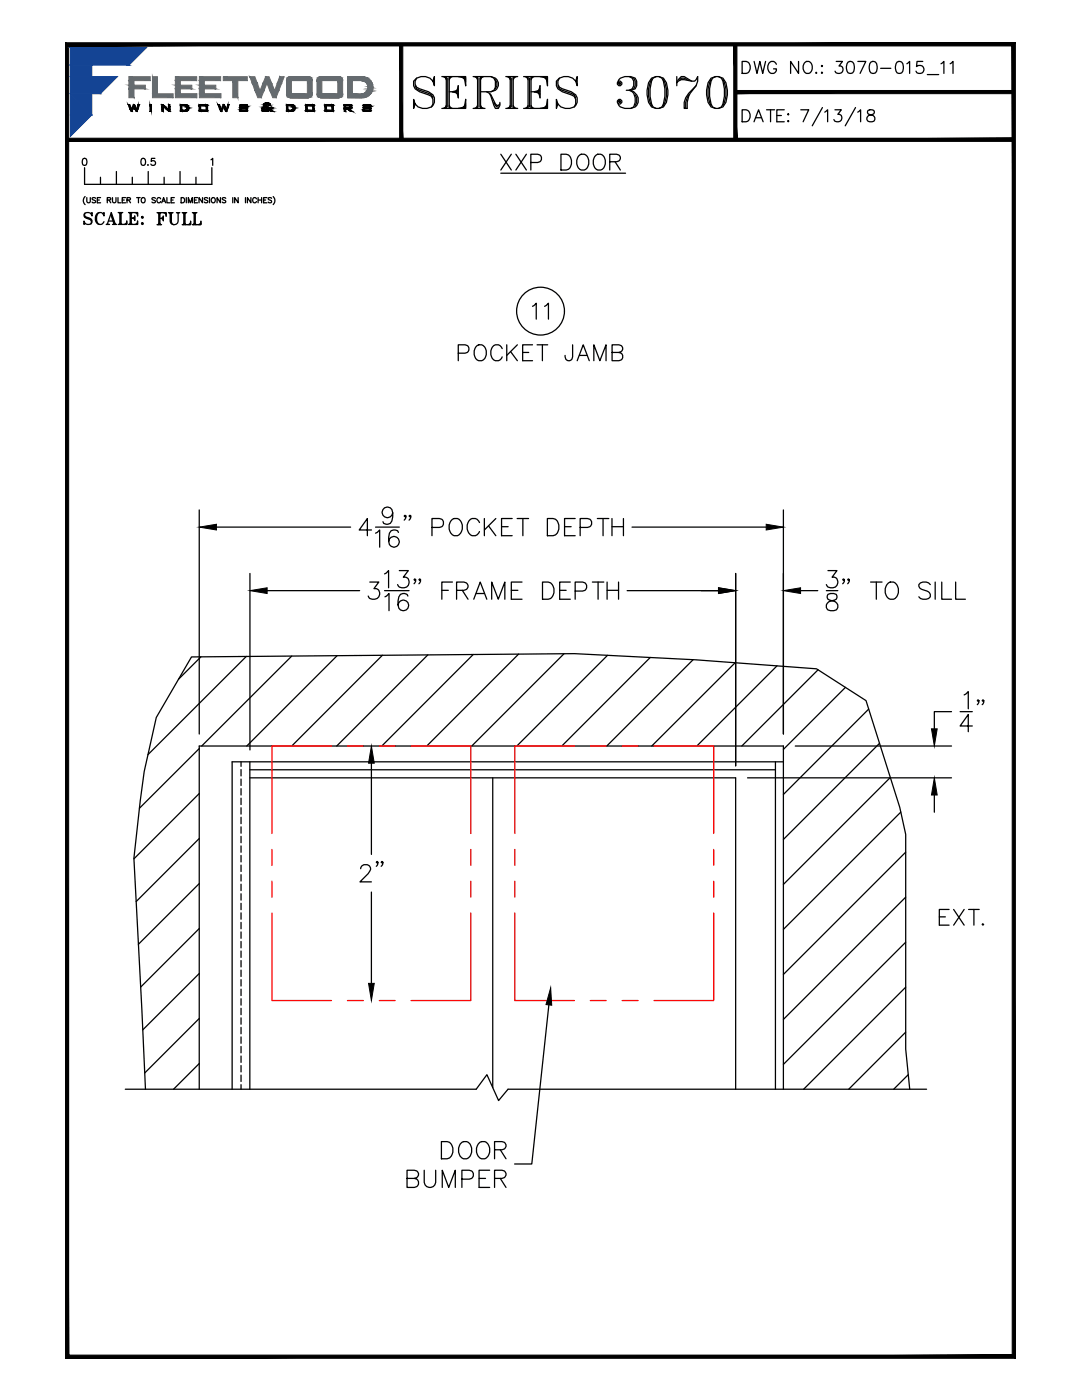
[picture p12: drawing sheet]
<svg xmlns="http://www.w3.org/2000/svg" width="216mm" height="279mm" viewBox="0 0 216 279" stroke-linecap="round" stroke-linejoin="round" font-family="sans-serif">
<defs><g id="words">
<text font-size="10.6" x="81.1" y="22.9">SERIES 3070</text>
<text font-size="7.1" x="98.8" y="35.6">XXP DOOR</text>
<g font-size="6.6">
<text x="105.1" y="64.9">11</text>
<text x="90.3" y="73.4">POCKET JAMB</text>
<text x="186.3" y="185.9">EXT.</text>
</g>
<text font-size="6.2" x="165.5" y="16.2">3070-015_11</text>
<g font-size="5.7">
<text x="146.8" y="15.9">DWG NO.:</text>
<text x="30" y="46.2">FULL</text>
</g>
<g font-size="5.3">
<text x="146.8" y="25.4">DATE:</text>
<text x="15.5" y="45.9">SCALE:</text>
</g>
<text font-size="4.4" x="26.8" y="34.2">0.5</text>
</g></defs>
<!-- layer: MISC -->
<g fill="none" stroke="#000" stroke-width=".25">
<path d="M49.9 114.4v35.3M53.3 117.9h18.5M73.8 116.2h1.8l-1 1.3a1.1 1.1 0 0 1 1.2 1.2 1.1 1.1 0 0 1-1.5 .9l-.5-.2-.3-.4M76.7 114.5l.8-.6v3.4M76.7 117.9h4.9M76.8 119.1l.8-.7v3.5M79.7 113.9h1.8l-1 1.3a1.1 1.1 0 0 1 1.1 1.2 1.1 1.1 0 0 1-1.4 .9l-.5-.1-.4-.5M81.4 119a.98 .98 0 0 0-1-.6 .98 .98 0 0 0-.8 .7 2.49 2.49 0 0 0 .3 2.6 1.06 1.06 0 0 0 1.6-.4 1.06 1.06 0 0 0-.8-1.5 1.06 1.06 0 0 0-1.3 .9M82.9 115.7l-.1 .1-.2-.1 .2-.2 .1 .2v.3l-.3 .5M83.9 115.7l-.1 .1-.2-.1 .2-.2a.64 .64 0 0 1-.2 1M88.2 117.8h1.3M90.3 116.2h-2.1v3.4"/>
<path d="M91.1 117.8h1.5l.5-.2a.78 .78 0 0 0 0-1.3l-.5-.1h-1.5v3.4M92.2 117.8l1.2 1.8M94.5 119.6l1.3-3.4 1.3 3.4M95 118.4h1.7M98.1 119.6v-3.4l1.3 3.4 1.3-3.4v3.4M102 117.8h1.3M104.2 116.2h-2.2v3.4h2.2M108.2 116.2h1.2a1.92 1.92 0 0 1 .5 3.2l-.5 .2h-1.2zM111.7 117.8h1.3M113.8 116.2h-2.1v3.4h2.1M114.8 118h1.4a.9 .9 0 0 0 .9-.9 .9 .9 0 0 0-.9-.9h-1.4v3.4M118.2 116.2h2.3"/>
<path d="M119.3 116.2v3.4M121.1 117.8h2.3M121.1 116.2v3.4M123.4 116.2v3.4M125.1 117.9h18.3M146.8 114.4v38.4M40.1 131.1l-4.5 4.5M49.2 131l-19.7 19.6M58.2 130.9l-18 18M67.3 130.9l-18.1 18M76.3 130.8l-18.1 18.1M85.4 130.7l-18.2 18.2"/>
<path d="M94.4 130.6l-18.2 18.3M103.5 130.5l-18.3 18.4M112.5 130.5l-18.4 18.4M121.2 130.8l-18.1 18.1M129.8 131.2l-17.7 17.7M138.3 131.7l-17.2 17.2M146.7 132.3l-16.7 16.6M155 132.9l-16 16M163.2 133.7l-15.2 15.2M168.7 137.2l-12.4 12.4M192.4 138.7l.8-.7v3.5M195.3 139.8l-.1 .2-.2-.2 .2-.1 .1 .1v.3l-.3 .5"/>
<path d="M196.3 139.8l-.1 .2-.2-.2 .2-.1a.64 .64 0 0 1-.2 .9M39.8 149.4l-12 11.9M39.8 158.4l-13.1 13M49.9 155.2h96.9M149.2 155.2h40.7M158.7 148.9h31.2M173.3 141.5l-17 17.1M175.5 148.4l-19.2 19.1M177.7 155.2l-21.4 21.3M186.4 158.7v3.4M189.9 142h-3.5v3.5M191.6 142h2.4"/>
<path d="M194 144.9h-2.4l1.6-2.3v3.4M39.8 176.3l-12.2 12.2M39.8 167.3l-12.6 12.6M179.7 162.1l-23.4 23.4M180.7 170.1l-24.4 24.4M180.7 179l-24.4 24.4M39.8 194.3l-11.3 11.2M39.8 185.3l-11.7 11.7M180.7 197l-20.3 20.4M180.7 188l-24.4 24.4M25 217.4h70l2.2-2.9 2.3 5.1 1.9-2.2h83.5M29 217.4l-2.3-46.1 2.1-17.3 2.4-10.8 7-12.1 76.4-.7 24.2 1.3 24.1 1.8 9.9 6.3 6.7 21.3 1.2 5.4v42.9l.8 8"/>
<path d="M39.8 203.3l-10.9 10.8M39.8 217.4v-68.5h116.5v68.5M39.8 212.3l-5.2 5.1M180.7 206l-11.3 11.4M181.2 214.5l-2.9 2.9M81.2 235.2h1.5l.5-.2a.78 .78 0 0 0 0-1.3l-.5-.2h-1.5v3.5h1.5a.9 .9 0 0 0 .8-.9 .9 .9 0 0 0-.8-.9M84.6 233.5v2.5a1.15 1.15 0 0 0 1.2 1 1.15 1.15 0 0 0 1.1-1v-2.5M88.1 227.8h1.1a1.85 1.85 0 0 1 .8 3l-.3 .3-.5 .2h-1.1zM88.2 237v-3.5l1.3 3.5 1.4-3.5v3.5M91.8 228.3a1.26 1.26 0 0 1 1.5-.4 1.26 1.26 0 0 1 .8 1.2 1.59 1.59 0 0 1-1.6 2.2 2.02 2.02 0 0 1-.7-3zM92.2 235.3h1.4a.89 .89 0 0 0 .9-.9 .89 .89 0 0 0-.9-.9h-1.4v3.5M95.6 235.2h1.3"/>
<path d="M95.7 228a1.31 1.31 0 0 1 2 1.1 1.61 1.61 0 0 1-1.6 2.2 2 2 0 0 1-.4-3.3zM97.7 233.5h-2.1v3.5h2.1M98.7 229.5h1.5a.87 .87 0 0 0 .8-1l-.3-.5-.5-.2h-1.5v3.5M98.7 235.2h1.5a.87 .87 0 0 0 .8-1l-.3-.5-.5-.2h-1.5v3.5M99.8 229.5l1.2 1.8M99.8 235.2l1.2 1.8"/>
</g>
<!-- layer: SILL-PAN -->
<g fill="none" stroke="#000" stroke-width=".25">
<path d="M48.1 152v.9M48.1 153.6v1.3M48.1 155.5v1.3M48.1 157.4v1.3M48.1 159.3v1.3M49.9 152v65.4M49.9 153.6h104.8M146.8 155.2v62.2M154.7 152v65.4M156.3 152h-110v65.4M48.1 161.2v1.3M48.1 163.1v1.3"/>
<path d="M48.1 165v1.3M48.1 166.9v1.3M48.1 168.8v1.3M48.1 170.7v1.3M48.1 172.7v1.2M48.1 174.6v1.2M48.1 176.5v1.2M48.1 178.4v1.2M48.1 180.3v1.2M48.1 182.2v1.2M48.1 184.1v1.3M48.1 186v1.3"/>
<path d="M48.1 187.9v1.3M48.1 189.8v1.3M48.1 191.7v1.3M48.1 193.6v1.3M48.1 195.5v1.3M48.1 197.4v1.3M48.1 199.3v1.3M48.1 201.2v1.3M48.1 203.1v1.3M48.1 205v1.3M48.1 206.9v1.3M48.1 208.8v1.3"/>
<path d="M48.1 210.8v1.2M48.1 212.7v1.2M48.1 214.6v1.2M48.1 216.5v.9"/>
</g>
<!-- layer: OBJ -->
<g fill="none" stroke="#f00" stroke-width=".25">
<path d="M66.2 148.9h-11.9v17.4M69.3 148.9h3.2M75.7 148.9h3.1M82 148.9h11.9v17.4M114.6 148.9h-11.9v17.4M117.8 148.9h3.2M124.1 148.9h3.2M130.5 148.9h11.9v17.4M54.3 169.5v3.2M54.3 175.9v3.1M93.9 169.5v3.2M93.9 175.9v3.1"/>
<path d="M102.7 169.5v3.2M102.7 175.9v3.1M142.4 169.5v3.2M142.4 175.9v3.1M54.3 182.2v17.5h11.9M69.3 199.7h3.2M75.7 199.7h3.1M93.9 182.2v17.5h-11.9M102.7 182.2v17.5h11.9M117.8 199.7h3.2M124.1 199.7h3.2M142.4 182.2v17.5h-11.9"/>
</g>
<!-- layer: 0 -->
<path d="M98.3 155.2v61.9" fill="none" stroke="#000" stroke-width=".25"/>
<!-- layer: TEXT -->
<g fill="none" stroke="#000" stroke-width=".25">
<path d="M99.9 34.6h24.9M39.8 101.8v44.7M43.2 105.2h26.8M74.1 105.8h-2.4l1.6-2.3v3.4M74.9 106.4l.9-.6v3.4M74.9 105.2h4.8M78.4 102.3a1.06 1.06 0 0 1-1.5 .9 1.06 1.06 0 0 1-.4-1.6 1.06 1.06 0 0 1 1.7 .1 3.1 3.1 0 0 1-.3 2.8 .97 .97 0 0 1-1.5-.4M79.5 106.3a1.02 1.02 0 0 0-1.5-.4 3.2 3.2 0 0 0-.3 2.8 1.06 1.06 0 0 0 1.7 .1 1.06 1.06 0 0 0-.4-1.6 1.06 1.06 0 0 0-1.4 .9M81 103l-.2 .1-.2-.1 .2-.2 .2 .2v.3l-.4 .5M82 103l-.2 .1-.2-.1 .2-.2 .2 .2v.3l-.4 .5M86.2 105.3h1.5l.5-.2a.91 .91 0 0 0 .3-1 .91 .91 0 0 0-.8-.6h-1.5v3.4M90.3 103.6a1.31 1.31 0 0 1 1.9 1.2 1.61 1.61 0 0 1-1.6 2.1 2 2 0 0 1-.3-3.3z"/>
<path d="M95.7 104.3a1.27 1.27 0 0 0-1.5-.8 1.27 1.27 0 0 0-1 1.3 1.61 1.61 0 0 0 1.7 2.1l.3-.2 .5-.6M96.7 103.5v3.4M97.5 104.9l1.4 2M98.9 103.5l-2.2 2.3M100.1 105.1h1.3M102.2 103.5h-2.1v3.4h2.1M103.2 103.5h2.3M104.3 103.5v3.4M109.2 103.5h1.2a1.87 1.87 0 0 1 .8 2.9l-.3 .3-.5 .2h-1.2zM112.7 105.1h1.3M114.8 103.5h-2.1v3.4h2.1M115.8 105.3h1.4a.89 .89 0 0 0 .9-.9 .89 .89 0 0 0-.9-.9h-1.4v3.4"/>
<path d="M119.2 103.5h2.3M120.3 103.5v3.4M122.1 105.1h2.3M122.1 103.5v3.4M124.4 103.5v3.4M126.1 105.2h26.8M139.9 117.9h3.5M146.8 114.4v38.4M156.3 101.8v44.7M159.7 117.9h3.5M164.9 117.9h2.3M165.2 118.6a.7 .7 0 0 0 .3 1.2 1.61 1.61 0 0 1 1.7 .9 .89 .89 0 0 1-.9 1.2h-.6a.98 .98 0 0 1-.9-1.1 .98 .98 0 0 1 1.1-.9l.6-.1a.7 .7 0 0 0 .4-1.2l-.6-.2z"/>
<path d="M165.2 113.9h1.8l-1 1.3a1.1 1.1 0 0 1 1.2 1.2 1.1 1.1 0 0 1-1.5 .9l-.5-.1-.3-.5M168.5 115.7l-.2 .1-.2-.1 .2-.2 .2 .2v.3l-.4 .5M169.5 115.7l-.2 .1-.2-.1 .2-.2 .2 .2v.3l-.4 .5M173.7 116.2h2.3M174.9 116.2v3.4M177.3 116.3a1.31 1.31 0 0 1 2 1.2 1.58 1.58 0 0 1-1.7 2.1 1.98 1.98 0 0 1-.3-3.3zM185.6 116.7a1.48 1.48 0 0 0-2.3 0 .86 .86 0 0 0 .7 .9l1 .4a.85 .85 0 0 1 .6 .6 .85 .85 0 0 1-.3 .8 1.59 1.59 0 0 1-2-.3M186.6 116.2v3.4M187.9 116.2v3.4h2M190.7 116.2v3.4h1.9M74.1 152.3v18.2M72 173.4a.85 .85 0 0 1 .6-.8h.7a.84 .84 0 0 1 .5 1.3l-2 2.1h2.3"/>
<path d="M74.1 178v18.3M75.4 172.1l-.1 .1-.2-.1 .2-.2a.64 .64 0 0 1-.2 1M76.4 172.1l-.2 .1-.1-.1 .1-.2 .2 .2v.3l-.3 .5M109.5 200.6l-3.4 31.7h-3.4"/>
</g>
<path d="M39.8 105.2l3.4-.6v1.2zM143.4 117.3l3.4 .6-3.4 .5zM152.9 104.6l3.4 .6-3.4 .6zM156.3 117.9l3.4-.6v1.1zM74.1 148.9l.6 3.4h-1.2zM73.5 196.3h1.2l-.6 3.4zM109.9 197.1l.2 3.5-1.2-.1z" fill="#000" stroke="#000" stroke-width=".2"/>
<!-- layer: DIM -->
<g fill="#000" stroke="#000" stroke-width=".2">
<path d="M37 22h.5zM37.3 21.4h.3zM47.9 21.5h1.4zM48.1 21.7h1.3zM47.8 21.9l.3-.1zM49.1 21.1l.2 .1zM52.8 20.7h1zM53.5 21h.4zM54 21.4l.2-.1 .1 .1zM58.1 21.1h.6zM69.8 21.1h.4zM72.6 21.6h1.4z"/>
<path d="M72.7 21.7h1.3zM72.5 21.9l.2-.1zM73.7 21.1l.3 .1z"/>
<path d="M79.7 8.9l.7 19v-19zM79.7 8.9l.7 19h-.7z"/>
<path d="M146.7 18.1v.6l55.6-.6zM146.7 18.7l55.6-.6v.6z"/>
<path d="M146.4 8.9l.6 19v-19zM146.4 8.9l.6 19h-.6z"/>
<path d="M13.4 27.6v.6l188.9-.6zM13.4 28.2l188.9-.6v.6z"/>
<path d="M25.6 20.9l.7 .9-.4-.9zM25.6 20.9l.7 .9h-.4z"/>
<path d="M25.9 21.8l.4 .4 .2-.4zM25.9 21.8l.4 .4h-.2z"/>
<path d="M26.5 21.3v.5l.2-.5zM26.5 21.3v.5h-.2z"/>
<path d="M26.6 20.9l.4 .4-.1-.4zM26.6 20.9l.4 .4h-.5z"/>
<path d="M26.7 21.3l.5 .5-.2-.5zM26.7 21.3l.5 .5h-.3z"/>
<path d="M26.9 21.8l.4 .4 .2-.4zM26.9 21.8l.4 .4h-.2z"/>
<path d="M27.6 20.9l-.1 .9 .4-.9zM27.6 20.9l-.1 .9h-.3z"/>
<path d="M29.9 20.9l.3 1.3v-1.3zM29.9 20.9l.3 1.3h-.3zM29.9 22.2h.3zM29.9 22.2h.3z"/>
<path d="M32.3 20.9l.7 .4-.5-.4zM32.3 20.9l.7 .4h-.7z"/>
<path d="M32.3 21.3l.3 .5v-.5zM32.3 21.3l.3 .5h-.3z"/>
<path d="M32.3 21.8l.3 .4v-.4zM32.3 21.8l.3 .4h-.3z"/>
<path d="M32.6 21.3l1 .5-.6-.5zM32.6 21.3l1 .5h-.4z"/>
<path d="M33.6 20.9l.3 .4v-.4zM33.6 20.9l.3 .4h-.3z"/>
<path d="M33.6 21.3l.3 .5v-.5zM33.6 21.3l.3 .5h-.3z"/>
<path d="M33.2 21.8l.7 .4v-.4zM33.2 21.8l.7 .4h-.2z"/>
<path d="M36 21.1l.3 .9v-.9zM36 21.1l.3 .9h-.3z"/>
<path d="M36 20.9h1.1zM36 20.9h1.1z"/>
<path d="M36 22.2h1zM36 22.2h1.1z"/>
<path d="M36 20.9h1.2zM36 20.9h1.2z"/>
<path d="M36 20.9l1.3 .1zM36 20.9l1.3 .1z"/>
<path d="M36 22.2h1.2zM36 22.2h1.1z"/>
<path d="M36 21h1.4zM36 21h1.4z"/>
<path d="M36 22.1h1.3zM36 22.1l1.2 .1z"/>
<path d="M36 21l1.5 .1zM36 21l1.5 .1z"/>
<path d="M36 22.1h1.4zM36 22.1h1.3z"/>
<path d="M36.9 21.1h.6zM36.9 21.1h.6z"/>
<path d="M37 21.1h.5zM37 21.1h.5z"/>
<path d="M36 22h1.5zM36 22l1.4 .1z"/>
<path d="M37 21.1h.5zM37 21.1h.5z"/>
<path d="M37 21.1l.6 .1zM37 21.1l.6 .1z"/>
<path d="M37 22h.5zM37 22h.5zM36.9 22h.6z"/>
<path d="M37.1 21.2h.5zM37.1 21.2h.5z"/>
<path d="M37.1 21.9h.5zM37 22h.5zM37 22h.5z"/>
<path d="M37.2 21.2l.4 .1zM37.2 21.2l.4 .1z"/>
<path d="M37.2 21.3h.4zM37.2 21.3h.4z"/>
<path d="M37.2 21.9h.4zM37.2 21.9h.4z"/>
<path d="M37.2 21.9h.4zM37.1 21.9h.5z"/>
<path d="M37.2 21.3l.4 .1zM37.2 21.3l.4 .1zM37.3 21.4h.3z"/>
<path d="M37.2 21.8h.4zM37.2 21.8l.4 .1z"/>
<path d="M37.3 21.4h.4zM37.3 21.4h.4z"/>
<path d="M37.3 21.7l.3 .1zM37.3 21.7l.3 .1z"/>
<path d="M37.3 21.8h.3zM37.3 21.8h.3z"/>
<path d="M37.3 21.4l.4 .1zM37.3 21.4l.4 .1z"/>
<path d="M37.3 21.5h.4zM37.3 21.5h.4z"/>
<path d="M37.3 21.5l.4 .1zM37.3 21.5l.4 .1z"/>
<path d="M37.3 21.6h.4zM37.3 21.6h.4z"/>
<path d="M37.3 21.6l.4 .1zM37.3 21.6l.4 .1z"/>
<path d="M37.3 21.7h.4zM37.3 21.7h.3z"/>
<path d="M39.7 21.1l.4 .9v-.9zM39.7 21.1l.4 .9h-.4z"/>
<path d="M40 20.9h1.2zM39.9 20.9h1.3z"/>
<path d="M39.9 20.9h1.4zM39.9 20.9h1.4z"/>
<path d="M39.9 22.2h1.3zM39.9 22.2h1.3z"/>
<path d="M39.9 20.9h1.4zM39.8 20.9h1.5z"/>
<path d="M39.9 22.2h1.4zM39.9 22.2h1.3z"/>
<path d="M39.8 20.9h1.5zM39.8 20.9h1.5z"/>
<path d="M39.8 22.2h1.5zM39.8 22.2h1.5z"/>
<path d="M39.8 20.9l1.6 .1zM39.8 20.9l1.6 .1z"/>
<path d="M39.8 22.2h1.5zM39.8 22.2h1.5z"/>
<path d="M39.8 21h1.6zM39.8 21h1.6z"/>
<path d="M39.8 22.2h1.6zM39.8 22.2h1.5z"/>
<path d="M39.8 21h1.6zM39.8 21h1.6z"/>
<path d="M39.8 22.1h1.6zM39.8 22.1l1.6 .1z"/>
<path d="M39.7 21l1.7 .1zM39.7 21l1.7 .1z"/>
<path d="M39.7 21.1h1.7zM39.7 21.1h1.7z"/>
<path d="M41.1 21.1l.3 .9v-.9zM41.1 21.1l.3 .9h-.3z"/>
<path d="M39.7 22h1.7zM39.7 22h1.7z"/>
<path d="M39.7 22l1.7 .1zM39.7 22l1.7 .1z"/>
<path d="M39.7 22.1h1.7zM39.7 22.1h1.7z"/>
<path d="M43.5 20.9l.7 .9-.4-.9zM43.5 20.9l.7 .9h-.4z"/>
<path d="M43.8 21.8l.4 .4 .2-.4zM43.8 21.8l.4 .4h-.2z"/>
<path d="M44.4 21.3v.5l.2-.5zM44.4 21.3v.5h-.2z"/>
<path d="M44.5 20.9l.4 .4-.1-.4zM44.5 20.9l.4 .4h-.5z"/>
<path d="M44.6 21.3l.5 .5-.2-.5zM44.6 21.3l.5 .5h-.3z"/>
<path d="M44.8 21.8l.4 .4 .2-.4zM44.8 21.8l.4 .4h-.2z"/>
<path d="M45.5 20.9l-.1 .9 .4-.9zM45.5 20.9l-.1 .9h-.3z"/>
<path d="M47.8 21.9l.3 .1zM47.8 21.9l.3 .1z"/>
<path d="M47.9 21.1h.3zM47.9 21.1h.3z"/>
<path d="M47.9 21.1l.3 .3v-.3zM47.9 21.1l.3 .3h-.3zM47.9 21.4h.3zM47.9 21.4h.3z"/>
<path d="M49.1 21.1l.2 .1zM49.1 21.2h.2z"/>
<path d="M48.1 20.9h1zM48.1 20.9h1z"/>
<path d="M49.1 21.7h.3zM49.1 21.7h.3z"/>
<path d="M47.9 21.4h1.3zM47.9 21.4h1.3z"/>
<path d="M48.1 20.9h1.1zM48.1 20.9h1.1z"/>
<path d="M48.1 20.9h1.1zM48.1 20.9h1.1z"/>
<path d="M48.1 20.9h1.1zM48 20.9h1.2z"/>
<path d="M48 22.2h1.2zM48 22.2h1.1z"/>
<path d="M48 20.9h1.2zM48 20.9h1.2z"/>
<path d="M48 20.9h1.2zM48 20.9h1.2z"/>
<path d="M47.9 21.4h1.3zM47.9 21.4h1.3z"/>
<path d="M47.9 21.4h1.4zM47.9 21.4h1.4z"/>
<path d="M48 22.2h1.2zM48 22.2h1.2z"/>
<path d="M48 20.9h1.3zM48 20.9h1.3z"/>
<path d="M48 20.9h1.3zM48 20.9h1.3z"/>
<path d="M47.9 21.4l1.4 .1zM47.9 21.4l1.4 .1z"/>
<path d="M47.9 22.2h1.4zM47.9 22.2h1.3z"/>
<path d="M47.9 20.9l1.4 .1zM47.9 20.9l1.4 .1z"/>
<path d="M47.9 21h1.4zM47.9 21h1.4z"/>
<path d="M47.9 21.5h1.4zM47.9 21.5h1.4z"/>
<path d="M47.9 21.5h1.4zM47.9 21.5h1.4zM47.9 21.5h1.4z"/>
<path d="M47.9 22.2h1.4zM47.9 22.2h1.4z"/>
<path d="M47.9 21h1.4zM47.9 21h1.4z"/>
<path d="M47.9 21h1.4zM47.9 21h1.4z"/>
<path d="M47.9 21h1.4zM47.9 21h1.4z"/>
<path d="M47.9 21.5l1.4 .1zM47.9 21.5l1.4 .1zM47.9 21.6h1.4zM47.9 21.6h1.4z"/>
<path d="M47.9 22.2h1.4zM47.9 22.2h1.4z"/>
<path d="M47.9 21l1.4 .1zM47.9 21l1.4 .1zM47.9 21.1h1.4zM47.9 21.1h1.4z"/>
<path d="M47.9 21.1h1.4zM47.9 21.1h1.4z"/>
<path d="M49.1 21.1h.2zM49.1 21.1h.2z"/>
<path d="M47.9 21.6h1.5zM47.9 21.6h1.5z"/>
<path d="M47.9 22.1h1.4zM47.9 22.1l1.4 .1z"/>
<path d="M47.9 21.6h1.5zM47.9 21.6h1.5z"/>
<path d="M47.9 21.6h1.5zM47.9 21.6h1.5z"/>
<path d="M48 21.6h1.4zM48 21.6h1.4z"/>
<path d="M48 21.6h1.4zM48 21.6h1.4z"/>
<path d="M47.8 22l1.6 .1zM47.8 22l1.6 .1z"/>
<path d="M47.8 22.1h1.6zM47.8 22.1h1.5z"/>
<path d="M48 21.6l1.4 .1zM48 21.6l1.4 .1zM48.1 21.7h1.3z"/>
<path d="M48.1 21.7h1.3zM48.1 21.7h1.3z"/>
<path d="M49.1 21.7l.3 .3v-.3zM49.1 21.7l.3 .3h-.3z"/>
<path d="M47.8 22h1.6zM47.8 22h1.6z"/>
<path d="M52.3 21.7h.3zM52.3 21.7h.3zM52.3 21.7h.3zM52.3 21.7h.3z"/>
<path d="M52.3 21.7h.3zM52.3 21.7h.3zM52.3 21.7h.3zM52.3 21.7h.3z"/>
<path d="M52.3 21.7l.3 .3v-.3zM52.3 21.7l.3 .3h-.3z"/>
<path d="M52.3 21.7h.3zM52.3 21.7h.3zM52.3 21.7h.3zM52.3 21.7h.3z"/>
<path d="M52.3 21.7h.4zM52.3 21.7h.3zM52.3 21.7h.3zM52.3 21.7h.3z"/>
<path d="M52.3 21.6h.4zM52.3 21.6l.4 .1z"/>
<path d="M52.3 21.6h.5zM52.3 21.6h.4z"/>
<path d="M52.4 21.6h.4zM52.4 21.6h.4z"/>
<path d="M52.4 21.5h.5zM52.4 21.5l.4 .1z"/>
<path d="M52.4 21.5h.5zM52.4 21.5h.5z"/>
<path d="M52.7 20.9l.3 .1zM52.7 20.9l.3 .1zM52.7 21h.3zM52.7 21h.3z"/>
<path d="M52.7 21h.3zM52.7 21h.3z"/>
<path d="M52.7 21h.3zM52.7 21h.3z"/>
<path d="M52.7 21h.3zM52.7 21h.3zM52.7 21h.3zM52.7 21h.3z"/>
<path d="M52.7 21h.4zM52.7 21h.4z"/>
<path d="M52.5 21.4h.5zM52.4 21.5h.5z"/>
<path d="M52.7 21l.4 .1zM52.7 21l.4 .1z"/>
<path d="M52.7 21.1h.5zM52.7 21.1h.5z"/>
<path d="M52.7 21.1h.5zM52.7 21.1h.5z"/>
<path d="M52.7 21.1l.6 .1zM52.7 21.1l.6 .1z"/>
<path d="M52.7 21.2h.6zM52.7 21.2h.6z"/>
<path d="M52.8 21.2l.5 .1zM52.8 21.2l.5 .1z"/>
<path d="M52.8 21.3l.8 .1-.3-.1zM52.5 21.4l.3-.1 .8 .1z"/>
<path d="M52.5 22.2h1zM52.5 22.2h.9z"/>
<path d="M52.5 22.2h1zM52.5 22.2h1zM52.5 22.2h1zM52.5 22.2h1z"/>
<path d="M52.4 22.2h1.1zM52.4 22.2h1.1z"/>
<path d="M52.4 22.2h1.1zM52.4 22.2h1.1zM52.5 22.2h1zM52.5 22.2h1z"/>
<path d="M53 21.4l.8 .2-.2-.2zM53 21.4l.8 .2h-.5z"/>
<path d="M52.4 22.2h1.2zM52.4 22.2h1.1z"/>
<path d="M52.4 22.2h1.2zM52.4 22.2h1.2z"/>
<path d="M52.9 20.6h.7zM52.9 20.6h.7zM52.9 20.6h.7zM52.9 20.6h.7z"/>
<path d="M52.4 22.2h1.2zM52.4 22.2h1.2z"/>
<path d="M52.9 20.6h.8zM52.9 20.6h.8z"/>
<path d="M52.3 22.1h1.3zM52.3 22.1l1.3 .1z"/>
<path d="M52.9 20.6h.8zM52.9 20.6h.8z"/>
<path d="M52.9 20.6h.8zM52.8 20.6h.9z"/>
<path d="M52.3 22.1h1.4zM52.3 22.1h1.3z"/>
<path d="M52.8 20.6h.9zM52.8 20.6h.9z"/>
<path d="M52.8 20.6l1 .1zM52.8 20.6l1 .1z"/>
<path d="M52.3 22h1.4zM52.3 22h1.5z"/>
<path d="M52.3 22h1.4zM52.3 22l1.4 .1z"/>
<path d="M52.8 20.7h1zM52.8 20.7h1zM52.8 20.7h1z"/>
<path d="M53.3 21.6h.5zM53.3 21.6h.5z"/>
<path d="M52.8 20.7h1zM52.8 20.7h1z"/>
<path d="M52.7 20.7h1.1zM52.7 20.7h1.1z"/>
<path d="M52.7 20.7l1.1 .1zM52.7 20.7l1.1 .1z"/>
<path d="M52.7 20.8h1.2zM52.7 20.8h1.2z"/>
<path d="M52.7 20.8h1.2zM52.7 20.8h1.2zM52.7 20.8h1.2zM52.7 20.8h1.2z"/>
<path d="M52.7 20.8l1.2 .1zM52.7 20.8l1.2 .1z"/>
<path d="M52.7 20.9h1.2zM52.7 20.9h1.2z"/>
<path d="M53.5 20.9l.4 .1v-.1zM53.5 20.9l.4 .1h-.4z"/>
<path d="M53.5 21.8h.5zM53.5 21.8h.5z"/>
<path d="M53.5 21.8l.7 .2zM53.4 22l.1-.2 .7 .2z"/>
<path d="M53.4 22h.8zM53.4 22h.8z"/>
<path d="M53.4 22h.8zM53.4 22h.8zM53.4 22h.8zM53.4 22h.8z"/>
<path d="M53.4 22h.8zM53.3 22h.9z"/>
<path d="M52.3 22h1.9zM52.3 22h1.9z"/>
<path d="M52.3 22h2zM52.3 22h2z"/>
<path d="M53.8 21.6h.5zM53.8 21.6h.5z"/>
<path d="M53.3 21.6l.7 .2 .3-.2zM53.3 21.6l.7 .2h-.5z"/>
<path d="M53.8 22l.7 .2-.2-.2zM53.8 22l.7 .2h-.5z"/>
<path d="M54 21.4l.4 .1zM54 21.4l.4 .1h-.5z"/>
<path d="M53.9 21.5l.4 .1 .1-.1zM53.8 21.6l.1-.1 .4 .1z"/>
<path d="M57.2 21.1l.3 .9v-.9zM57.2 21.1l.3 .9h-.3z"/>
<path d="M57.2 20.9h1.1zM57.2 20.9h1.1z"/>
<path d="M57.2 22.2h.9zM57.2 22.2h1.1z"/>
<path d="M57.2 20.9h1.2zM57.2 20.9h1.2z"/>
<path d="M57.2 20.9l1.3 .1zM57.2 20.9l1.3 .1z"/>
<path d="M57.2 22.2h1.2zM57.2 22.2h1.1z"/>
<path d="M57.2 21h1.4zM57.2 21h1.4z"/>
<path d="M57.2 22.1h1.3zM57.2 22.1l1.2 .1z"/>
<path d="M57.2 21l1.5 .1zM57.2 21l1.5 .1z"/>
<path d="M57.2 22.1h1.4zM57.2 22.1h1.3z"/>
<path d="M58.1 21.1h.6zM58.1 21.1h.6zM58.1 21.1h.6z"/>
<path d="M57.2 22h1.5zM57.2 22l1.4 .1z"/>
<path d="M58.2 21.1h.5zM58.2 21.1h.5z"/>
<path d="M58.2 22h.5zM58.1 22h.6z"/>
<path d="M58.1 22h.6zM58.1 22h.6z"/>
<path d="M58.2 21.1l.5 .1zM58.2 21.1l.5 .1z"/>
<path d="M58.2 22h.5zM58.2 22h.5z"/>
<path d="M58.3 21.2h.5zM58.3 21.2h.5z"/>
<path d="M58.3 21.9h.4zM58.2 22h.5z"/>
<path d="M58.4 21.2l.4 .1zM58.4 21.2l.4 .1z"/>
<path d="M58.4 21.9h.4zM58.3 21.9h.4z"/>
<path d="M58.4 21.3h.4zM58.4 21.3h.4z"/>
<path d="M58.4 21.3l.4 .1zM58.4 21.3l.4 .1zM58.5 21.4h.3zM58.5 21.4h.3z"/>
<path d="M58.4 21.8l.4 .1zM58.4 21.9h.4z"/>
<path d="M58.4 21.9h.4zM58.4 21.9h.4z"/>
<path d="M58.5 21.4h.3zM58.5 21.4h.3z"/>
<path d="M58.5 21.4l.3 .1zM58.5 21.4l.3 .1z"/>
<path d="M58.5 21.7h.3zM58.5 21.7h.3z"/>
<path d="M58.5 21.7l.3 .1zM58.5 21.7l.3 .1z"/>
<path d="M58.5 21.8h.3zM58.5 21.8h.3z"/>
<path d="M58.5 21.5h.3zM58.5 21.5h.3z"/>
<path d="M58.5 21.5l.3 .1zM58.5 21.5l.3 .1z"/>
<path d="M58.5 21.6h.3zM58.5 21.6h.3z"/>
<path d="M58.5 21.6h.3zM58.5 21.6l.3 .1z"/>
<path d="M61 21.1l.3 .9v-.9zM61 21.1l.3 .9h-.3z"/>
<path d="M61.2 20.9h1.3zM61.2 20.9h1.3z"/>
<path d="M61.2 20.9h1.3zM61.2 20.9h1.3z"/>
<path d="M61.2 22.2h1.3zM61.2 22.2h1.2z"/>
<path d="M61.2 20.9h1.4zM61.1 20.9h1.5z"/>
<path d="M61.2 22.2h1.4zM61.2 22.2h1.3z"/>
<path d="M61.1 20.9h1.5zM61.1 20.9h1.5z"/>
<path d="M61.1 22.2h1.5zM61.1 22.2h1.5z"/>
<path d="M61.1 20.9l1.5 .1zM61.1 20.9l1.5 .1z"/>
<path d="M61 21h1.7zM61 21h1.7z"/>
<path d="M61.1 22.2h1.5zM61.1 22.2h1.5z"/>
<path d="M61 21h1.7zM61 21h1.7z"/>
<path d="M61 22.1h1.7zM61 22.1l1.6 .1z"/>
<path d="M61 21l1.7 .1zM61 21l1.7 .1z"/>
<path d="M61 22.1h1.7zM61 22.1h1.7z"/>
<path d="M61 21.1h1.7zM61 21.1h1.7z"/>
<path d="M62.4 21.1l.3 .9v-.9zM62.4 21.1l.3 .9h-.3z"/>
<path d="M61 22l1.7 .1zM61 22l1.7 .1z"/>
<path d="M61 22.1h1.7zM61 22.1h1.7z"/>
<path d="M64.8 21.1l.4 .9v-.9zM64.8 21.1l.4 .9h-.4z"/>
<path d="M65.1 20.9h1.2zM65 20.9h1.3z"/>
<path d="M65 20.9h1.4zM65 20.9h1.4z"/>
<path d="M65 22.2h1.3zM65 22.2h1.3z"/>
<path d="M65 20.9h1.4zM64.9 20.9h1.5z"/>
<path d="M65 22.2h1.4zM65 22.2h1.3z"/>
<path d="M64.9 20.9h1.5zM64.9 20.9h1.5z"/>
<path d="M64.9 22.2h1.5zM64.9 22.2h1.5z"/>
<path d="M64.9 20.9l1.6 .1zM64.9 20.9l1.6 .1z"/>
<path d="M64.9 21h1.6zM64.9 21h1.6z"/>
<path d="M64.9 22.2h1.6zM64.9 22.2h1.5z"/>
<path d="M64.9 22.1h1.6zM64.9 22.1l1.6 .1z"/>
<path d="M64.9 21h1.6zM64.9 21h1.6z"/>
<path d="M64.8 22.1h1.7zM64.8 22.1h1.7z"/>
<path d="M64.8 21l1.7 .1zM64.8 21l1.7 .1z"/>
<path d="M64.8 21.1h1.7zM64.8 21.1h1.7z"/>
<path d="M66.2 21.1l.3 .9v-.9zM66.2 21.1l.3 .9h-.3z"/>
<path d="M64.8 22l1.7 .1zM64.8 22l1.7 .1z"/>
<path d="M64.8 22.1h1.7zM64.8 22.1h1.7z"/>
<path d="M68.7 21.1l.3 .4v-.4zM68.7 21.1l.3 .4h-.3z"/>
<path d="M68.7 21.7l.3 .5v-.5zM68.7 21.7l.3 .5h-.3z"/>
<path d="M69.3 21.7l1 .5-.6-.5zM69.3 21.7l1 .5h-.4z"/>
<path d="M69.8 21.1h.4zM69.8 21.1h.4zM69.8 21.1h.4zM69.8 21.1h.4z"/>
<path d="M69.8 21.5h.4zM69.8 21.5h.4zM69.8 21.5h.4z"/>
<path d="M68.7 20.9h1.3zM68.7 20.9h1.3z"/>
<path d="M68.7 21.7h1.3zM68.7 21.7h1.3z"/>
<path d="M68.7 21.7h1.3zM68.7 21.7h1.2z"/>
<path d="M68.7 20.9h1.3zM68.7 20.9h1.3z"/>
<path d="M68.7 20.9h1.3zM68.7 20.9h1.3z"/>
<path d="M68.7 20.9h1.4zM68.7 20.9h1.4z"/>
<path d="M68.7 21.7h1.4zM68.7 21.7h1.3z"/>
<path d="M68.7 20.9l1.4 .1zM68.7 20.9l1.4 .1z"/>
<path d="M68.7 21.7h1.4zM68.7 21.7h1.4z"/>
<path d="M68.7 21h1.4zM68.7 21h1.4z"/>
<path d="M68.7 21h1.5zM68.7 21h1.5z"/>
<path d="M68.7 21.6h1.4zM68.7 21.6l1.4 .1z"/>
<path d="M68.7 21l1.5 .1zM68.7 21l1.5 .1z"/>
<path d="M68.7 21.6h1.5zM68.7 21.6h1.4z"/>
<path d="M68.7 21.1h1.5zM68.7 21.1h1.5z"/>
<path d="M69.8 21.1h.4zM69.8 21.1h.4zM69.8 21.1h.4z"/>
<path d="M69.8 21.1h.4zM69.8 21.1h.4zM69.8 21.1h.4zM69.8 21.1h.4z"/>
<path d="M69.8 21.1l.4 .1zM69.8 21.1l.4 .1zM69.9 21.2h.3zM69.9 21.2h.3z"/>
<path d="M69.9 21.2l.3 .2v-.2zM69.9 21.2l.3 .2h-.3zM69.9 21.4h.3zM69.9 21.4h.3z"/>
<path d="M69.9 21.4h.3zM69.9 21.4h.3zM69.8 21.4h.4zM69.8 21.4h.4z"/>
<path d="M69.8 21.4l.4 .1zM69.8 21.4l.4 .1zM69.8 21.5h.4z"/>
<path d="M69.8 21.5h.4zM69.8 21.5h.4zM69.8 21.5h.4zM69.8 21.5h.4z"/>
<path d="M68.7 21.5h1.5zM68.7 21.5h1.5z"/>
<path d="M68.7 21.5h1.5zM68.7 21.5l1.5 .1z"/>
<path d="M72.5 21.9l.2 .1zM72.5 21.9l.2 .1z"/>
<path d="M72.5 21.1h.3zM72.5 21.1h.3z"/>
<path d="M72.5 21.1l.3 .3v-.3zM72.5 21.1l.3 .3h-.3zM72.5 21.4h.3zM72.5 21.4h.3z"/>
<path d="M73.7 21.1l.3 .1zM73.7 21.2h.3z"/>
<path d="M73.7 21.7h.3zM73.7 21.7h.3z"/>
<path d="M72.8 20.9h.9zM72.7 20.9h1z"/>
<path d="M72.5 21.4h1.3zM72.5 21.4h1.3z"/>
<path d="M72.7 20.9h1.1zM72.7 20.9h1.1z"/>
<path d="M72.7 20.9h1.1zM72.7 20.9h1.1zM72.7 20.9h1.1zM72.7 20.9h1.1z"/>
<path d="M72.7 22.2h1.1zM72.7 22.2h1z"/>
<path d="M72.7 20.9h1.2zM72.6 20.9h1.3zM72.6 20.9h1.3zM72.6 20.9h1.3z"/>
<path d="M72.6 22.2h1.2zM72.6 22.2h1.2z"/>
<path d="M72.6 20.9h1.3zM72.6 20.9h1.3z"/>
<path d="M72.5 21.4h1.4zM72.5 21.4h1.4z"/>
<path d="M72.5 21.4l1.4 .1zM72.5 21.4l1.4 .1zM72.5 21.5h1.4zM72.5 21.5h1.4z"/>
<path d="M72.6 20.9h1.3zM72.6 20.9h1.3z"/>
<path d="M72.6 22.2h1.3zM72.6 22.2h1.2z"/>
<path d="M72.6 20.9l1.3 .1zM72.6 20.9l1.3 .1z"/>
<path d="M72.5 21.5h1.4zM72.5 21.5h1.4z"/>
<path d="M72.6 21h1.3zM72.5 21h1.4zM72.5 21h1.4zM72.5 21h1.4z"/>
<path d="M72.5 21.5h1.4zM72.5 21.5h1.4z"/>
<path d="M72.5 22.2h1.4zM72.5 22.2h1.4z"/>
<path d="M72.5 21h1.5zM72.5 21h1.5zM72.5 21h1.5zM72.5 21h1.5z"/>
<path d="M72.5 21.5h1.5zM72.5 21.5h1.5z"/>
<path d="M72.5 22.2h1.4zM72.5 22.2h1.4z"/>
<path d="M72.5 21l1.5 .1zM72.5 21l1.5 .1zM72.5 21.1h1.5zM72.5 21.1h1.5z"/>
<path d="M72.5 21.5l1.5 .1zM72.5 21.5l1.5 .1z"/>
<path d="M72.5 21.6h1.5zM72.5 21.6h1.5zM72.6 21.6h1.4zM72.6 21.6h1.4z"/>
<path d="M72.5 22.1h1.5zM72.5 22.1l1.4 .1z"/>
<path d="M72.5 21.1h1.5zM72.5 21.1h1.5z"/>
<path d="M73.7 21.1h.3zM73.7 21.1h.3z"/>
<path d="M72.6 21.6h1.4zM72.6 21.6h1.4zM72.6 21.6h1.4z"/>
<path d="M72.5 22.1h1.5zM72.5 22.1h1.5z"/>
<path d="M72.6 21.6h1.4zM72.6 21.6h1.4z"/>
<path d="M72.6 21.6l1.4 .1zM72.6 21.6l1.4 .1zM72.7 21.7h1.3z"/>
<path d="M72.7 21.7h1.3zM72.7 21.7h1.3z"/>
<path d="M73.7 21.7l.3 .3v-.3zM73.7 21.7l.3 .3h-.3z"/>
<path d="M72.5 22h1.5zM72.5 22h1.5z"/>
<path d="M72.5 22h1.5zM72.5 22l1.5 .1z"/>
<path d="M13.1 271.1l188.9-.7h-188.3zM13.1 271.1l188.9-.7 .6 .7zM202 9.2v261.2l.6 .7zM202.6 8.5v262.6l-.6-261.9zM13.7 9.2h188.3l.6-.7zM13.1 8.5h189.5l-188.9 .7zM13.1 8.5l.6 261.9v-261.2zM13.1 8.5l.6 261.9-.6 .7z"/>
</g>
<g fill="#144494" stroke="#144494" stroke-width=".2">
<path d="M14 18.7h4.3v4.2z"/>
<path d="M14 9.5l11.7 3.5 3.5-3.5zM14 9.5l11.7 3.5h-11.7z"/>
<path d="M14 13l4.3 2.3v-2.3zM14 13l4.3 2.3h-4.3z"/>
<path d="M14 15.3l6 3.4 3.4-3.4zM14 15.3l6 3.4h-6z"/>
<path d="M14 18.7v4.2h4.3zM14 22.9h4.3l-4.3 4.3z"/>
</g>
<g fill="#656b6f" stroke="#656b6f" stroke-width=".2">
<path d="M25.7 15.3l4.3 .8v-.8zM25.7 15.3l4.3 .8h-4.3z"/>
<path d="M25.7 16.1l1 .9v-.9zM25.7 16.1l1 .9h-1z"/>
<path d="M25.7 17l3.3 .7v-.7zM25.7 17l3.3 .7h-3.3z"/>
<path d="M25.7 17.7l1 1.8v-1.8zM25.7 17.7l1 1.8h-1z"/>
<path d="M69.3 15.3h3.4zM69.3 15.3h3.4z"/>
<path d="M69.3 15.3l3.8 .2zM69.3 15.3l3.8 .2h-3.8z"/>
<path d="M69.3 15.5l4.1 .1-.3-.1zM69.3 15.5l4.1 .1h-4.1z"/>
<path d="M69.3 15.6l4.4 .3-.3-.3zM69.3 15.6l4.4 .3h-4.4z"/>
<path d="M69.3 15.9l4.6 .2-.2-.2zM69.3 15.9l4.6 .2h-4.6z"/>
<path d="M72.1 16.1h1.9zM72.1 16.1h1.9z"/>
<path d="M72.3 16.1l1.7 .1zM72.3 16.1l1.7 .1z"/>
<path d="M72.5 16.2h1.5zM72.5 16.2h1.5z"/>
<path d="M72.6 16.2l1.5 .1-.1-.1zM72.6 16.2l1.5 .1z"/>
<path d="M72.8 16.3l1.4 .1-.1-.1zM72.8 16.3l1.4 .1h-1.2z"/>
<path d="M73 16.4l1.2 .1zM73 16.4l1.2 .1z"/>
<path d="M73 16.5l1.2 .1v-.1zM73 16.5l1.2 .1h-1.1z"/>
<path d="M73.1 16.6l1.2 .2-.1-.2zM73.1 16.6l1.2 .2h-1z"/>
<path d="M73.3 16.8h1zM73.3 16.8h1z"/>
<path d="M73.3 16.8l1.1 .2-.1-.2zM73.3 16.8l1.1 .2h-1z"/>
<path d="M73.4 17l1 .2v-.2zM73.4 17l1 .2h-1z"/>
<path d="M73.4 17.2l1 .1zM73.4 17.2l1 .1z"/>
<path d="M73.4 17.3l1 .2v-.2zM73.4 17.3l1 .2h-1z"/>
<path d="M73.4 17.5l1 .1zM73.4 17.5l1 .1z"/>
<path d="M73.4 17.6l1 .2v-.2zM73.4 17.6l1 .2h-1z"/>
<path d="M73.4 17.8l.9 .2 .1-.2zM73.4 17.8l.9 .2h-1z"/>
<path d="M73.3 18h1zM73.3 18h1z"/>
<path d="M73.3 18l.9 .2 .1-.2zM73.3 18l.9 .2h-1.1z"/>
<path d="M73.1 18.2l1.1 .1v-.1zM73.1 18.2l1.1 .1h-1.2z"/>
<path d="M73 18.3h1.2zM73 18.3l1.2 .1z"/>
<path d="M73 18.4l1.1 .1 .1-.1zM72.8 18.5l.2-.1 1.1 .1z"/>
<path d="M72.8 18.5l1.2 .2 .1-.2zM72.6 18.7l.2-.2 1.2 .2z"/>
<path d="M72.6 18.7h1.4zM72.5 18.7h1.5z"/>
<path d="M72.5 18.7h1.5zM72.3 18.7h1.7z"/>
<path d="M72.3 18.7h1.7zM72.1 18.7h1.8z"/>
<path d="M69.3 16.1l1 2.6v-2.6zM69.3 16.1l1 2.6h-1z"/>
<path d="M69.3 18.7l4.4 .2 .2-.2zM69.3 18.7l4.4 .2h-4.4z"/>
<path d="M69.3 18.9l4.1 .3 .3-.3zM69.3 18.9l4.1 .3h-4.1z"/>
<path d="M69.3 19.2l3.8 .2 .3-.2zM69.3 19.2l3.8 .2h-3.8z"/>
<path d="M69.3 19.4l3.4 .1 .4-.1zM69.3 19.4l3.4 .1h-3.4z"/>
<path d="M69.3 19.5h3.4zM69.3 19.5h3z"/>
<path d="M64 15.3h3.8zM63.9 15.3h3.9z"/>
<path d="M63.9 15.3l4 .1zM63.7 15.4h4.2z"/>
<path d="M63.7 15.4h4.3zM63.6 15.4h4.4z"/>
<path d="M63.6 15.4l4.6 .1-.2-.1zM63.6 15.4l4.6 .1h-4.7z"/>
<path d="M63.5 15.5l4.7 .1v-.1zM63.5 15.5l4.7 .1h-4.8z"/>
<path d="M63.4 15.6l4.9 .2-.1-.2zM63.4 15.6l4.9 .2h-5z"/>
<path d="M63.3 15.8l5.1 .1-.1-.1zM63.3 15.8l5.1 .1h-5.1z"/>
<path d="M63.3 15.9l5.1 .2v-.2zM63.3 15.9l5.1 .2h-5.1z"/>
<path d="M67.4 16.1l1 2.6v-2.6zM67.4 16.1l1 2.6h-1z"/>
<path d="M63.3 16.1l.9 2.6v-2.6zM63.3 16.1l.9 2.6h-.9z"/>
<path d="M63.3 18.7l5.1 .2v-.2zM63.3 18.7l5.1 .2h-5.1z"/>
<path d="M63.3 18.9l5 .1 .1-.1zM63.3 18.9l5 .1h-5z"/>
<path d="M63.3 19l5 .1v-.1zM63.3 19l5 .1h-4.9z"/>
<path d="M63.4 19.1l4.8 .1 .1-.1zM63.4 19.1l4.8 .1h-4.8z"/>
<path d="M63.4 19.2l4.7 .1 .1-.1zM63.4 19.2l4.7 .1h-4.6z"/>
<path d="M63.5 19.3h4.6zM63.5 19.3l4.5 .1z"/>
<path d="M63.6 19.4h4.4zM63.6 19.4l4.3 .1z"/>
<path d="M63.8 19.5h4.1zM63.8 19.5h4z"/>
<path d="M63.9 19.5h3.9zM63.9 19.5h3.7z"/>
<path d="M57.9 15.3h3.8zM57.8 15.3h3.9z"/>
<path d="M57.8 15.3l4 .1zM57.6 15.4h4.2z"/>
<path d="M57.6 15.4h4.4zM57.5 15.4h4.5z"/>
<path d="M57.5 15.4l4.6 .1-.1-.1zM57.4 15.5l.1-.1 4.6 .1z"/>
<path d="M57.4 15.5l4.8 .1-.1-.1zM57.4 15.5l4.8 .1h-4.9z"/>
<path d="M57.3 15.6l5 .2-.1-.2zM57.3 15.6l5 .2h-5.1z"/>
<path d="M57.2 15.8l5.1 .1v-.1zM57.2 15.8l5.1 .1h-5.1z"/>
<path d="M57.2 15.9l5.1 .2v-.2zM57.2 15.9l5.1 .2h-5.1z"/>
<path d="M61.3 16.1l1 2.6v-2.6zM61.3 16.1l1 2.6h-1z"/>
<path d="M57.2 16.1l.9 2.6v-2.6zM57.2 16.1l.9 2.6h-.9z"/>
<path d="M57.2 18.7l5.1 .2v-.2zM57.2 18.7l5.1 .2h-5.1z"/>
<path d="M57.2 18.9l5.1 .1v-.1zM57.2 18.9l5.1 .1h-5.1z"/>
<path d="M57.2 19l5 .1 .1-.1zM57.2 19l5 .1h-4.9z"/>
<path d="M57.3 19.1l4.8 .1 .1-.1zM57.3 19.1l4.8 .1h-4.8z"/>
<path d="M57.3 19.2l4.7 .1 .1-.1zM57.3 19.2l4.7 .1h-4.5z"/>
<path d="M57.5 19.3h4.5zM57.5 19.3l4.4 .1z"/>
<path d="M57.6 19.4h4.3zM57.6 19.4l4.2 .1z"/>
<path d="M57.7 19.5h4.1zM57.7 19.5h4z"/>
<path d="M57.8 19.5h3.9zM57.8 19.5h3.7z"/>
<path d="M55.8 15.3l.4 1.3 .5-1.3zM55.8 15.3l.4 1.3h-.9z"/>
<path d="M53 15.3l1.2 1.3-.5-1.3zM53 15.3l1.2 1.3h-1.7z"/>
<path d="M49.8 15.3l1.5 1.3-.5-1.3zM49.8 15.3l1.5 1.3h-1z"/>
<path d="M55.3 16.6l.3 1.5 .6-1.5zM55.3 16.6l.3 1.5h-.8z"/>
<path d="M53.3 16.6l1.5 1.5-.6-1.5zM53.3 16.6l1.5 1.5h-.9z"/>
<path d="M52.5 16.6l.2 1.5 .6-1.5zM52.5 16.6l.2 1.5h-.8z"/>
<path d="M50.3 16.6l1.6 1.5-.6-1.5zM50.3 16.6l1.6 1.5h-1z"/>
<path d="M53.9 18.1l1.2 1.4 .5-1.4zM53.9 18.1l1.2 1.4h-.7z"/>
<path d="M50.9 18.1l1.2 1.4 .6-1.4zM50.9 18.1l1.2 1.4h-.7z"/>
<path d="M44.6 15.3l4.7 .8v-.8zM44.6 15.3l4.7 .8h-4.7z"/>
<path d="M46.4 16.1l1.1 3.4v-3.4zM46.4 16.1l1.1 3.4h-1.1z"/>
<path d="M35 15.3l4.2 .8v-.8zM35 15.3l4.2 .8h-4.2z"/>
<path d="M35 16.1l1 .9v-.9zM35 16.1l1 .9h-1z"/>
<path d="M35 17l3.3 .7v-.7zM35 17l3.3 .7h-3.3z"/>
<path d="M35 17.7l1 1v-1zM35 17.7l1 1h-1z"/>
<path d="M35 18.7l4.3 .8v-.8zM35 18.7l4.3 .8h-4.3z"/>
<path d="M30.4 15.3l1 3.4v-3.4zM30.4 15.3l1 3.4h-1z"/>
<path d="M30.4 18.7l4.1 .8v-.8zM30.4 18.7l4.1 .8h-4.1z"/>
<path d="M39.8 15.3l4.2 .8v-.8zM39.8 15.3l4.2 .8h-4.2z"/>
<path d="M39.8 16.1l1 .9v-.9zM39.8 16.1l1 .9h-1z"/>
<path d="M39.8 17l3.3 .7v-.7zM39.8 17l3.3 .7h-3.3z"/>
<path d="M39.8 17.7l1 1v-1zM39.8 17.7l1 1h-1z"/>
<path d="M39.8 18.7l4.3 .8v-.8zM39.8 18.7l4.3 .8h-4.3z"/>
</g>
<g fill="none" stroke="#000" stroke-width=".25">
<path d="M16.6 31.7a.47 .47 0 0 1 .7 .2v.3a.61 .61 0 0 1-.4 .8h-.1a.9 .9 0 0 1-.2-1.3zM16.9 33.5v3.3h25.4v-3.3M17 39.2a1.07 1.07 0 0 0 0 1.6M17.3 39.4v.8l.3 .3 .4-.2v-.9M19.1 39.6l-.3-.2-.3 .1v.3l.5 .2 .1 .3-.3 .2-.4-.2M20.1 35.4v1.4M20.1 39.4h-.7v1.1M21.4 39.9h.6l.1-.4-.7-.1v1.1M22.4 39.4v.8l.4 .3 .3-.2v-.9M23.2 34.2v2.6M23.5 39.4v1.1h.6M25 39.4h-.6v1.1"/>
<path d="M25.3 39.9h.6l.1-.3-.2-.2h-.5v1.1M26.4 35.4v1.4M27.3 39.4h.7M27.6 39.4v1.1M28.3 39.6a.45 .45 0 0 1 .7 .4 .45 .45 0 0 1-.7 .3zM29.6 34.2v2.6M31 39.6l-.2-.2-.5 .2 .1 .2 .6 .4-.2 .3-.5-.2M32.1 39.7a.42 .42 0 0 0-.6-.2 .42 .42 0 0 0-.2 .6 .38 .38 0 0 0 .3 .4 .38 .38 0 0 0 .5-.3M32.8 35.4v1.4M33.3 39.4v1.1h.6M34.8 39.4h-.7v1.1M35.9 34.2v2.6"/>
<path d="M36.1 39.4h.4a.55 .55 0 0 1 .3 .6 .55 .55 0 0 1-.3 .5h-.4zM37.2 39.4v1.1M39.1 35.4v1.4M39.4 39.4h-.6v1.1M40.4 39.4v1.1l-.7-1.1v1.1M41.5 39.6l-.3-.2-.3 .1v.3l.5 .2 .1 .3-.3 .2-.4-.2M41.8 39.4v1.1M42.1 31.9l.3-.3v1.4M42.3 39.6a.45 .45 0 0 1 .7 .4 .45 .45 0 0 1-.7 .3l-.2-.2zM44 39.4v1.1l-.7-1.1v1.1M45 39.6l-.2-.2-.5 .2 .2 .2 .5 .4-.2 .3-.5-.2M46.4 39.4v1.1"/>
<path d="M47.5 39.4v1.1l-.7-1.1v1.1M49 39.4v1.1M50.1 39.4v1.1l-.7-1.1v1.1M51.2 39.7a.42 .42 0 0 0-.6-.2 .42 .42 0 0 0-.2 .6 .38 .38 0 0 0 .3 .4 .38 .38 0 0 0 .5-.3M51.5 39.4v1.1M51.5 39.9h.7M52.2 39.4v1.1M52.6 39.9h.4M53.3 39.4h-.7v1.1h.7M54.2 39.6l-.2-.2-.4 .1v.3l.5 .2 .1 .3-.2 .2-.5-.2M54.5 39.2a1.11 1.11 0 0 1 0 1.6M159.8 21.9h1.6l-1.1 2.4"/>
<path d="M164.1 21.5l-2 3.6M164.6 22.4l.5-.5v2.4M166.6 21.9h1.3l-.7 .9a.77 .77 0 0 1 .8 .9 .77 .77 0 0 1-1 .6l-.4-.1-.2-.3M170.7 21.5l-2 3.6M171.2 22.4l.5-.5v2.4M173.2 22a.48 .48 0 0 0 .2 .8 .99 .99 0 0 1 1.2 1.1 .83 .83 0 0 1-1 .4 .83 .83 0 0 1-.6-.8 1.12 1.12 0 0 1 1.1-.7 .48 .48 0 0 0 .2-.8l-.3-.1zM32.3 40.5l.3-1.1 .4 1.1M37.6 40.5v-1.1l.4 1.1 .4-1.1v1.1"/>
</g>
<!-- layer: MISC -->
<path d="M49.9 117.9l3.4-.6v1.1zM143.4 117.3l3.4 .6-3.4 .5zM186.4 155.2l.6 3.5h-1.1zM185.9 145.5h1.1l-.6 3.4z" fill="#000" stroke="#000" stroke-width=".2"/>
<use href="#words"/>
</svg>
